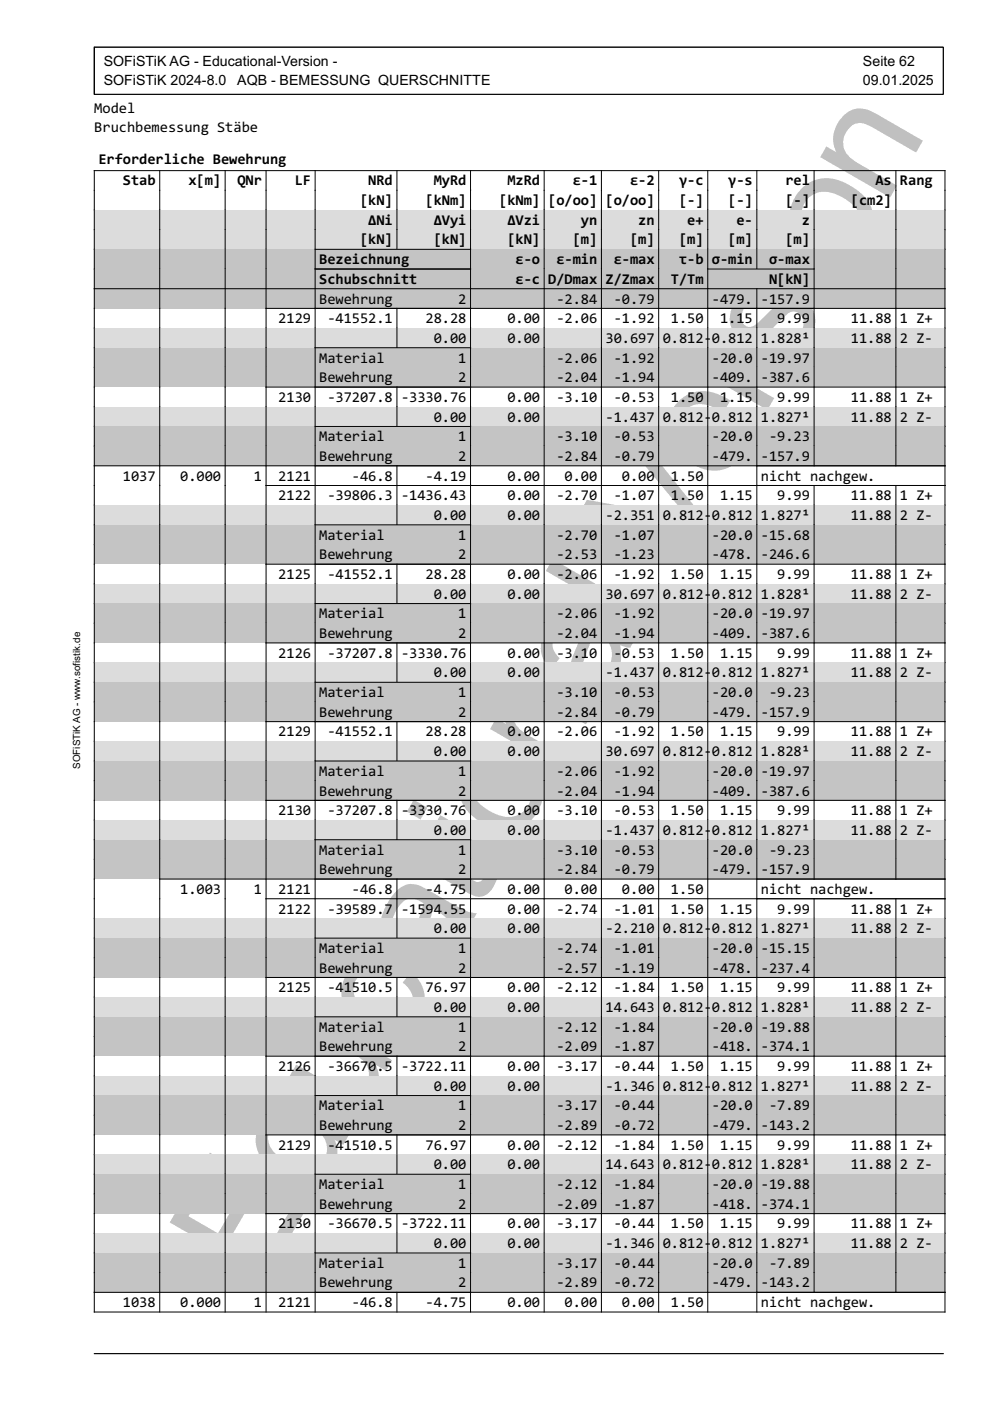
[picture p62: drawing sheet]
<svg xmlns="http://www.w3.org/2000/svg" width="210mm" height="297mm" viewBox="0 0 210 297" stroke-linecap="round" stroke-linejoin="round" font-family="sans-serif">
<defs><g id="words">
<text font-size="33" fill="#c0c0c0" x="55.1" y="273.3" transform="rotate(-60 55.1 273.3)">Educational Version</text>
<g font-size="3.2">
<text x="20" y="24">Model</text>
<text x="20" y="28">Bruchbemessung Stäbe</text>
<text x="20.9" y="34.7">Erforderliche Bewehrung</text>
<text x="26.1" y="39.3">Stab</text>
<text x="39.9" y="39.3">x[m]</text>
<text x="50.3" y="39.3">QNr</text>
<text x="62.5" y="39.3">LF</text>
<text x="78.1" y="39.3">NRd</text>
<text x="92" y="39.3">MyRd</text>
<text x="107.6" y="39.3">MzRd</text>
<text x="121.4" y="39.3">ε-1</text>
<text x="133.6" y="39.3">ε-2</text>
<text x="144" y="39.3">γ-c</text>
<text x="154.4" y="39.3">γ-s</text>
<text x="166.5" y="39.3">rel</text>
<text x="185.6" y="39.3">As</text>
<text x="190.8" y="39.3">Rang</text>
<text x="76.4" y="43.5">[kN]</text>
<text x="78.1" y="47.7">ΔNi</text>
<text x="90.2" y="43.5">[kNm]</text>
<text x="92" y="47.7">ΔVyi</text>
<text x="105.8" y="43.5">[kNm]</text>
<text x="107.6" y="47.7">ΔVzi</text>
<text x="116.2" y="43.5">[o/oo]</text>
<text x="123.2" y="47.7">yn</text>
<text x="128.4" y="43.5">[o/oo]</text>
<text x="135.3" y="47.7">zn</text>
<text x="144" y="43.5">[-]</text>
<text x="145.7" y="47.7">e+</text>
<text x="154.4" y="43.5">[-]</text>
<text x="156.1" y="47.7">e-</text>
<text x="166.5" y="43.5">[-]</text>
<text x="170" y="47.7">z</text>
<text x="180.4" y="43.5">[cm2]</text>
<text x="76.4" y="51.8">[kN]</text>
<text x="92" y="51.8">[kN]</text>
<text x="107.6" y="51.8">[kN]</text>
<text x="121.4" y="51.8">[m]</text>
<text x="133.6" y="51.8">[m]</text>
<text x="144" y="51.8">[m]</text>
<text x="154.4" y="51.8">[m]</text>
<text x="166.5" y="51.8">[m]</text>
<text x="67.7" y="56">Bezeichnung</text>
<text x="109.3" y="56">ε-o</text>
<text x="118" y="56">ε-min</text>
<text x="130.1" y="56">ε-max</text>
<text x="144" y="56">τ-b</text>
<text x="150.9" y="56">σ-min</text>
<text x="163.1" y="56">σ-max</text>
<text x="67.7" y="60.2">Schubschnitt</text>
<text x="67.7" y="64.4">Bewehrung</text>
<text x="97.2" y="64.4">2</text>
<text x="109.3" y="60.2">ε-c</text>
<text x="116.2" y="60.2">D/Dmax</text>
<text x="118" y="64.4">-2.84</text>
<text x="128.4" y="60.2">Z/Zmax</text>
<text x="130.1" y="64.4">-0.79</text>
<text x="142.3" y="60.2">T/Tm</text>
<text x="150.9" y="64.4">-479.</text>
<text x="161.3" y="64.4">-157.9</text>
<text x="163.1" y="60.2">N[kN]</text>
<text x="59" y="68.5">2129</text>
<text x="69.4" y="68.5">-41552.1</text>
<text x="90.2" y="68.5">28.28</text>
<text x="107.6" y="68.5">0.00</text>
<text x="118" y="68.5">-2.06</text>
<text x="130.1" y="68.5">-1.92</text>
<text x="142.3" y="68.5">1.50</text>
<text x="152.7" y="68.5">1.15</text>
<text x="164.8" y="68.5">9.99</text>
<text x="180.4" y="68.5">11.88</text>
<text x="190.8" y="68.5">1 Z+</text>
<text x="67.7" y="76.9">Material</text>
<text x="92" y="72.7">0.00</text>
<text x="97.2" y="76.9">1</text>
<text x="107.6" y="72.7">0.00</text>
<text x="118" y="76.9">-2.06</text>
<text x="128.4" y="72.7">30.697</text>
<text x="130.1" y="76.9">-1.92</text>
<text x="140.5" y="72.7">0.812-</text>
<text x="150.9" y="72.7">0.812</text>
<text x="150.9" y="76.9">-20.0</text>
<text x="161.3" y="72.7">1.828¹</text>
<text x="161.3" y="76.9">-19.97</text>
<text x="180.4" y="72.7">11.88</text>
<text x="190.8" y="72.7">2 Z-</text>
<text x="67.7" y="81">Bewehrung</text>
<text x="97.2" y="81">2</text>
<text x="118" y="81">-2.04</text>
<text x="130.1" y="81">-1.94</text>
<text x="150.9" y="81">-409.</text>
<text x="161.3" y="81">-387.6</text>
<text x="59" y="85.2">2130</text>
<text x="69.4" y="85.2">-37207.8</text>
<text x="85" y="85.2">-3330.76</text>
<text x="92" y="89.4">0.00</text>
<text x="107.6" y="85.2">0.00</text>
<text x="107.6" y="89.4">0.00</text>
<text x="118" y="85.2">-3.10</text>
<text x="128.4" y="89.4">-1.437</text>
<text x="130.1" y="85.2">-0.53</text>
<text x="140.5" y="89.4">0.812-</text>
<text x="142.3" y="85.2">1.50</text>
<text x="150.9" y="89.4">0.812</text>
<text x="152.7" y="85.2">1.15</text>
<text x="161.3" y="89.4">1.827¹</text>
<text x="164.8" y="85.2">9.99</text>
<text x="180.4" y="85.2">11.88</text>
<text x="180.4" y="89.4">11.88</text>
<text x="190.8" y="85.2">1 Z+</text>
<text x="190.8" y="89.4">2 Z-</text>
<text x="67.7" y="93.6">Material</text>
<text x="97.2" y="93.6">1</text>
<text x="118" y="93.6">-3.10</text>
<text x="130.1" y="93.6">-0.53</text>
<text x="150.9" y="93.6">-20.0</text>
<text x="163.1" y="93.6">-9.23</text>
<text x="26.1" y="101.9">1037</text>
<text x="38.2" y="101.9">0.000</text>
<text x="53.8" y="101.9">1</text>
<text x="59" y="101.9">2121</text>
<text x="67.7" y="97.7">Bewehrung</text>
<text x="74.6" y="101.9">-46.8</text>
<text x="90.2" y="101.9">-4.19</text>
<text x="97.2" y="97.7">2</text>
<text x="107.6" y="101.9">0.00</text>
<text x="118" y="97.7">-2.84</text>
<text x="119.7" y="101.9">0.00</text>
<text x="130.1" y="97.7">-0.79</text>
<text x="131.9" y="101.9">0.00</text>
<text x="142.3" y="101.9">1.50</text>
<text x="150.9" y="97.7">-479.</text>
<text x="161.3" y="97.7">-157.9</text>
<text x="161.3" y="101.9">nicht nachgew.</text>
<text x="59" y="106.1">2122</text>
<text x="69.4" y="106.1">-39806.3</text>
<text x="85" y="106.1">-1436.43</text>
<text x="107.6" y="106.1">0.00</text>
<text x="118" y="106.1">-2.70</text>
<text x="130.1" y="106.1">-1.07</text>
<text x="142.3" y="106.1">1.50</text>
<text x="152.7" y="106.1">1.15</text>
<text x="164.8" y="106.1">9.99</text>
<text x="180.4" y="106.1">11.88</text>
<text x="190.8" y="106.1">1 Z+</text>
<text x="92" y="110.3">0.00</text>
<text x="107.6" y="110.3">0.00</text>
<text x="128.4" y="110.3">-2.351</text>
<text x="140.5" y="110.3">0.812-</text>
<text x="150.9" y="110.3">0.812</text>
<text x="161.3" y="110.3">1.827¹</text>
<text x="180.4" y="110.3">11.88</text>
<text x="190.8" y="110.3">2 Z-</text>
<text x="67.7" y="114.4">Material</text>
<text x="67.7" y="118.6">Bewehrung</text>
<text x="97.2" y="114.4">1</text>
<text x="97.2" y="118.6">2</text>
<text x="118" y="114.4">-2.70</text>
<text x="118" y="118.6">-2.53</text>
<text x="130.1" y="114.4">-1.07</text>
<text x="130.1" y="118.6">-1.23</text>
<text x="150.9" y="114.4">-20.0</text>
<text x="150.9" y="118.6">-478.</text>
<text x="161.3" y="114.4">-15.68</text>
<text x="161.3" y="118.6">-246.6</text>
<text x="59" y="122.8">2125</text>
<text x="69.4" y="122.8">-41552.1</text>
<text x="90.2" y="122.8">28.28</text>
<text x="107.6" y="122.8">0.00</text>
<text x="118" y="122.8">-2.06</text>
<text x="130.1" y="122.8">-1.92</text>
<text x="142.3" y="122.8">1.50</text>
<text x="152.7" y="122.8">1.15</text>
<text x="164.8" y="122.8">9.99</text>
<text x="180.4" y="122.8">11.88</text>
<text x="190.8" y="122.8">1 Z+</text>
<text x="67.7" y="131.1">Material</text>
<text x="92" y="126.9">0.00</text>
<text x="97.2" y="131.1">1</text>
<text x="107.6" y="126.9">0.00</text>
<text x="118" y="131.1">-2.06</text>
<text x="128.4" y="126.9">30.697</text>
<text x="130.1" y="131.1">-1.92</text>
<text x="140.5" y="126.9">0.812-</text>
<text x="150.9" y="126.9">0.812</text>
<text x="150.9" y="131.1">-20.0</text>
<text x="161.3" y="126.9">1.828¹</text>
<text x="161.3" y="131.1">-19.97</text>
<text x="180.4" y="126.9">11.88</text>
<text x="190.8" y="126.9">2 Z-</text>
<text x="67.7" y="135.3">Bewehrung</text>
<text x="97.2" y="135.3">2</text>
<text x="118" y="135.3">-2.04</text>
<text x="130.1" y="135.3">-1.94</text>
<text x="150.9" y="135.3">-409.</text>
<text x="161.3" y="135.3">-387.6</text>
<text x="59" y="139.5">2126</text>
<text x="69.4" y="139.5">-37207.8</text>
<text x="85" y="139.5">-3330.76</text>
<text x="92" y="143.6">0.00</text>
<text x="107.6" y="139.5">0.00</text>
<text x="107.6" y="143.6">0.00</text>
<text x="118" y="139.5">-3.10</text>
<text x="128.4" y="143.6">-1.437</text>
<text x="130.1" y="139.5">-0.53</text>
<text x="140.5" y="143.6">0.812-</text>
<text x="142.3" y="139.5">1.50</text>
<text x="150.9" y="143.6">0.812</text>
<text x="152.7" y="139.5">1.15</text>
<text x="161.3" y="143.6">1.827¹</text>
<text x="164.8" y="139.5">9.99</text>
<text x="180.4" y="139.5">11.88</text>
<text x="180.4" y="143.6">11.88</text>
<text x="190.8" y="139.5">1 Z+</text>
<text x="190.8" y="143.6">2 Z-</text>
<text x="67.7" y="147.8">Material</text>
<text x="97.2" y="147.8">1</text>
<text x="118" y="147.8">-3.10</text>
<text x="130.1" y="147.8">-0.53</text>
<text x="150.9" y="147.8">-20.0</text>
<text x="163.1" y="147.8">-9.23</text>
<text x="67.7" y="152">Bewehrung</text>
<text x="97.2" y="152">2</text>
<text x="118" y="152">-2.84</text>
<text x="130.1" y="152">-0.79</text>
<text x="150.9" y="152">-479.</text>
<text x="161.3" y="152">-157.9</text>
<text x="59" y="156.1">2129</text>
<text x="69.4" y="156.1">-41552.1</text>
<text x="90.2" y="156.1">28.28</text>
<text x="92" y="160.3">0.00</text>
<text x="107.6" y="156.1">0.00</text>
<text x="107.6" y="160.3">0.00</text>
<text x="118" y="156.1">-2.06</text>
<text x="128.4" y="160.3">30.697</text>
<text x="130.1" y="156.1">-1.92</text>
<text x="140.5" y="160.3">0.812-</text>
<text x="142.3" y="156.1">1.50</text>
<text x="150.9" y="160.3">0.812</text>
<text x="152.7" y="156.1">1.15</text>
<text x="161.3" y="160.3">1.828¹</text>
<text x="164.8" y="156.1">9.99</text>
<text x="180.4" y="156.1">11.88</text>
<text x="180.4" y="160.3">11.88</text>
<text x="190.8" y="156.1">1 Z+</text>
<text x="190.8" y="160.3">2 Z-</text>
<text x="67.7" y="164.5">Material</text>
<text x="97.2" y="164.5">1</text>
<text x="118" y="164.5">-2.06</text>
<text x="130.1" y="164.5">-1.92</text>
<text x="150.9" y="164.5">-20.0</text>
<text x="161.3" y="164.5">-19.97</text>
<text x="59" y="172.8">2130</text>
<text x="67.7" y="168.7">Bewehrung</text>
<text x="69.4" y="172.8">-37207.8</text>
<text x="85" y="172.8">-3330.76</text>
<text x="97.2" y="168.7">2</text>
<text x="107.6" y="172.8">0.00</text>
<text x="118" y="168.7">-2.04</text>
<text x="118" y="172.8">-3.10</text>
<text x="130.1" y="168.7">-1.94</text>
<text x="130.1" y="172.8">-0.53</text>
<text x="142.3" y="172.8">1.50</text>
<text x="150.9" y="168.7">-409.</text>
<text x="152.7" y="172.8">1.15</text>
<text x="161.3" y="168.7">-387.6</text>
<text x="164.8" y="172.8">9.99</text>
<text x="180.4" y="172.8">11.88</text>
<text x="190.8" y="172.8">1 Z+</text>
<text x="92" y="177">0.00</text>
<text x="107.6" y="177">0.00</text>
<text x="128.4" y="177">-1.437</text>
<text x="140.5" y="177">0.812-</text>
<text x="150.9" y="177">0.812</text>
<text x="161.3" y="177">1.827¹</text>
<text x="180.4" y="177">11.88</text>
<text x="190.8" y="177">2 Z-</text>
<text x="67.7" y="181.2">Material</text>
<text x="67.7" y="185.4">Bewehrung</text>
<text x="97.2" y="181.2">1</text>
<text x="97.2" y="185.4">2</text>
<text x="118" y="181.2">-3.10</text>
<text x="118" y="185.4">-2.84</text>
<text x="130.1" y="181.2">-0.53</text>
<text x="130.1" y="185.4">-0.79</text>
<text x="150.9" y="181.2">-20.0</text>
<text x="150.9" y="185.4">-479.</text>
<text x="161.3" y="185.4">-157.9</text>
<text x="163.1" y="181.2">-9.23</text>
<text x="38.2" y="189.5">1.003</text>
<text x="53.8" y="189.5">1</text>
<text x="59" y="189.5">2121</text>
<text x="74.6" y="189.5">-46.8</text>
<text x="90.2" y="189.5">-4.75</text>
<text x="107.6" y="189.5">0.00</text>
<text x="119.7" y="189.5">0.00</text>
<text x="131.9" y="189.5">0.00</text>
<text x="142.3" y="189.5">1.50</text>
<text x="161.3" y="189.5">nicht nachgew.</text>
<text x="59" y="193.7">2122</text>
<text x="69.4" y="193.7">-39589.7</text>
<text x="85" y="193.7">-1594.55</text>
<text x="92" y="197.9">0.00</text>
<text x="107.6" y="193.7">0.00</text>
<text x="107.6" y="197.9">0.00</text>
<text x="118" y="193.7">-2.74</text>
<text x="128.4" y="197.9">-2.210</text>
<text x="130.1" y="193.7">-1.01</text>
<text x="140.5" y="197.9">0.812-</text>
<text x="142.3" y="193.7">1.50</text>
<text x="150.9" y="197.9">0.812</text>
<text x="152.7" y="193.7">1.15</text>
<text x="161.3" y="197.9">1.827¹</text>
<text x="164.8" y="193.7">9.99</text>
<text x="180.4" y="193.7">11.88</text>
<text x="180.4" y="197.9">11.88</text>
<text x="190.8" y="193.7">1 Z+</text>
<text x="190.8" y="197.9">2 Z-</text>
<text x="67.7" y="202">Material</text>
<text x="97.2" y="202">1</text>
<text x="118" y="202">-2.74</text>
<text x="130.1" y="202">-1.01</text>
<text x="150.9" y="202">-20.0</text>
<text x="161.3" y="202">-15.15</text>
<text x="67.7" y="206.2">Bewehrung</text>
<text x="97.2" y="206.2">2</text>
<text x="118" y="206.2">-2.57</text>
<text x="130.1" y="206.2">-1.19</text>
<text x="150.9" y="206.2">-478.</text>
<text x="161.3" y="206.2">-237.4</text>
<text x="59" y="210.4">2125</text>
<text x="69.4" y="210.4">-41510.5</text>
<text x="90.2" y="210.4">76.97</text>
<text x="92" y="214.6">0.00</text>
<text x="107.6" y="210.4">0.00</text>
<text x="107.6" y="214.6">0.00</text>
<text x="118" y="210.4">-2.12</text>
<text x="128.4" y="214.6">14.643</text>
<text x="130.1" y="210.4">-1.84</text>
<text x="140.5" y="214.6">0.812-</text>
<text x="142.3" y="210.4">1.50</text>
<text x="150.9" y="214.6">0.812</text>
<text x="152.7" y="210.4">1.15</text>
<text x="161.3" y="214.6">1.828¹</text>
<text x="164.8" y="210.4">9.99</text>
<text x="180.4" y="210.4">11.88</text>
<text x="180.4" y="214.6">11.88</text>
<text x="190.8" y="210.4">1 Z+</text>
<text x="190.8" y="214.6">2 Z-</text>
<text x="67.7" y="218.7">Material</text>
<text x="97.2" y="218.7">1</text>
<text x="118" y="218.7">-2.12</text>
<text x="130.1" y="218.7">-1.84</text>
<text x="150.9" y="218.7">-20.0</text>
<text x="161.3" y="218.7">-19.88</text>
<text x="59" y="227.1">2126</text>
<text x="67.7" y="222.9">Bewehrung</text>
<text x="69.4" y="227.1">-36670.5</text>
<text x="85" y="227.1">-3722.11</text>
<text x="97.2" y="222.9">2</text>
<text x="107.6" y="227.1">0.00</text>
<text x="118" y="222.9">-2.09</text>
<text x="118" y="227.1">-3.17</text>
<text x="130.1" y="222.9">-1.87</text>
<text x="130.1" y="227.1">-0.44</text>
<text x="142.3" y="227.1">1.50</text>
<text x="150.9" y="222.9">-418.</text>
<text x="152.7" y="227.1">1.15</text>
<text x="161.3" y="222.9">-374.1</text>
<text x="164.8" y="227.1">9.99</text>
<text x="180.4" y="227.1">11.88</text>
<text x="190.8" y="227.1">1 Z+</text>
<text x="92" y="231.2">0.00</text>
<text x="107.6" y="231.2">0.00</text>
<text x="128.4" y="231.2">-1.346</text>
<text x="140.5" y="231.2">0.812-</text>
<text x="150.9" y="231.2">0.812</text>
<text x="161.3" y="231.2">1.827¹</text>
<text x="180.4" y="231.2">11.88</text>
<text x="190.8" y="231.2">2 Z-</text>
<text x="67.7" y="235.4">Material</text>
<text x="67.7" y="239.6">Bewehrung</text>
<text x="97.2" y="235.4">1</text>
<text x="97.2" y="239.6">2</text>
<text x="118" y="235.4">-3.17</text>
<text x="118" y="239.6">-2.89</text>
<text x="130.1" y="235.4">-0.44</text>
<text x="130.1" y="239.6">-0.72</text>
<text x="150.9" y="235.4">-20.0</text>
<text x="150.9" y="239.6">-479.</text>
<text x="161.3" y="239.6">-143.2</text>
<text x="163.1" y="235.4">-7.89</text>
<text x="59" y="243.8">2129</text>
<text x="69.4" y="243.8">-41510.5</text>
<text x="90.2" y="243.8">76.97</text>
<text x="107.6" y="243.8">0.00</text>
<text x="118" y="243.8">-2.12</text>
<text x="130.1" y="243.8">-1.84</text>
<text x="142.3" y="243.8">1.50</text>
<text x="152.7" y="243.8">1.15</text>
<text x="164.8" y="243.8">9.99</text>
<text x="180.4" y="243.8">11.88</text>
<text x="190.8" y="243.8">1 Z+</text>
<text x="92" y="247.9">0.00</text>
<text x="107.6" y="247.9">0.00</text>
<text x="128.4" y="247.9">14.643</text>
<text x="140.5" y="247.9">0.812-</text>
<text x="150.9" y="247.9">0.812</text>
<text x="161.3" y="247.9">1.828¹</text>
<text x="180.4" y="247.9">11.88</text>
<text x="190.8" y="247.9">2 Z-</text>
<text x="67.7" y="252.1">Material</text>
<text x="67.7" y="256.3">Bewehrung</text>
<text x="97.2" y="252.1">1</text>
<text x="97.2" y="256.3">2</text>
<text x="118" y="252.1">-2.12</text>
<text x="118" y="256.3">-2.09</text>
<text x="130.1" y="252.1">-1.84</text>
<text x="130.1" y="256.3">-1.87</text>
<text x="150.9" y="252.1">-20.0</text>
<text x="150.9" y="256.3">-418.</text>
<text x="161.3" y="252.1">-19.88</text>
<text x="161.3" y="256.3">-374.1</text>
<text x="59" y="260.5">2130</text>
<text x="69.4" y="260.5">-36670.5</text>
<text x="85" y="260.5">-3722.11</text>
<text x="107.6" y="260.5">0.00</text>
<text x="118" y="260.5">-3.17</text>
<text x="130.1" y="260.5">-0.44</text>
<text x="142.3" y="260.5">1.50</text>
<text x="152.7" y="260.5">1.15</text>
<text x="164.8" y="260.5">9.99</text>
<text x="180.4" y="260.5">11.88</text>
<text x="190.8" y="260.5">1 Z+</text>
<text x="67.7" y="268.8">Material</text>
<text x="92" y="264.6">0.00</text>
<text x="97.2" y="268.8">1</text>
<text x="107.6" y="264.6">0.00</text>
<text x="118" y="268.8">-3.17</text>
<text x="128.4" y="264.6">-1.346</text>
<text x="130.1" y="268.8">-0.44</text>
<text x="140.5" y="264.6">0.812-</text>
<text x="150.9" y="264.6">0.812</text>
<text x="150.9" y="268.8">-20.0</text>
<text x="161.3" y="264.6">1.827¹</text>
<text x="163.1" y="268.8">-7.89</text>
<text x="180.4" y="264.6">11.88</text>
<text x="190.8" y="264.6">2 Z-</text>
<text x="67.7" y="273">Bewehrung</text>
<text x="97.2" y="273">2</text>
<text x="118" y="273">-2.89</text>
<text x="130.1" y="273">-0.72</text>
<text x="150.9" y="273">-479.</text>
<text x="161.3" y="273">-143.2</text>
<text x="26.1" y="277.1">1038</text>
<text x="38.2" y="277.1">0.000</text>
<text x="53.8" y="277.1">1</text>
<text x="59" y="277.1">2121</text>
<text x="74.6" y="277.1">-46.8</text>
<text x="90.2" y="277.1">-4.75</text>
<text x="107.6" y="277.1">0.00</text>
<text x="119.7" y="277.1">0.00</text>
<text x="131.9" y="277.1">0.00</text>
<text x="142.3" y="277.1">1.50</text>
<text x="161.3" y="277.1">nicht nachgew.</text>
</g>
<g font-size="3">
<text x="22" y="14">SOFiSTiK AG - Educational-Version -</text>
<text x="22" y="18">SOFiSTiK 2024-8.0</text>
<text x="50.3" y="18">AQB - BEMESSUNG QUERSCHNITTE</text>
<text x="183" y="14">Seite 62</text>
<text x="183" y="18">09.01.2025</text>
</g>
<text font-size="2.1" x="17" y="163" transform="rotate(-90 17 163)">SOFiSTiK AG - www.sofistik.de</text>
</g></defs>
<g fill="none" stroke="#000" stroke-width=".21">
<path d="M20 10h180v10h-180zM33.9 36.2v8.3M47.7 36.2v8.3M56.4 36.2v8.3M66.8 36.2v8.3M84.2 36.2v8.3M99.8 36.2v8.3M115.4 36.2v8.3M127.5 36.2v8.3M139.7 36.2v8.3M150.1 36.2v8.3M160.5 36.2v8.3"/>
<path d="M172.6 36.2v8.3M189.9 36.2v8.3M20 44.5v-8.3h180.4v8.3M20 287h180"/>
</g>
<path d="M20 44.5h180.4v4.2h-180.4z" fill="#dcdcdc"/>
<g fill="none" stroke="#000" stroke-width=".21">
<path d="M20 44.5v4.2M33.9 44.5v4.2M47.7 44.5v4.2M56.4 44.5v4.2M66.8 44.5v4.2M84.2 44.5v4.2M99.8 44.5v4.2M115.4 44.5v4.2M127.5 44.5v4.2M139.7 44.5v4.2M150.1 44.5v4.2M160.5 44.5v4.2"/>
<path d="M172.6 44.5v4.2M189.9 44.5v4.2M200.4 44.5v4.2"/>
</g>
<path d="M20 48.7h180.4v4.2h-180.4z" fill="#dcdcdc"/>
<g fill="none" stroke="#000" stroke-width=".21">
<path d="M20 48.7v4.2M33.9 48.7v4.2M47.7 48.7v4.2M56.4 48.7v4.2M66.8 48.7v4.2M84.2 48.7v4.2M99.8 48.7v4.2M115.4 48.7v4.2M127.5 48.7v4.2M139.7 48.7v4.2M150.1 48.7v4.2M160.5 48.7v4.2"/>
<path d="M172.6 48.7v4.2M189.9 48.7v4.2M200.4 48.7v4.2"/>
</g>
<path d="M20 52.9h180.4v4.1h-180.4z" fill="#c4c4c4"/>
<g fill="none" stroke="#000" stroke-width=".21">
<path d="M20 52.9v4.1M33.9 52.9v4.1M47.7 52.9v4.1M56.4 52.9v4.1M66.8 57v-4.1h33v4.1M115.4 52.9v4.1M127.5 52.9v4.1M139.7 52.9v4.1M150.1 52.9v4.1M160.5 52.9v4.1M172.6 52.9v4.1M189.9 52.9v4.1"/>
<path d="M200.4 52.9v4.1"/>
</g>
<path d="M20 57h180.4v4.2h-180.4z" fill="#c4c4c4"/>
<path d="M20 57v4.2M33.9 57v4.2M47.7 57v4.2M56.4 57v4.2M115.4 57v4.2M127.5 57v4.2M139.7 57v4.2M189.9 57v4.2M200.4 57v4.2M66.8 61.2v-4.2h33v4.2M150.1 61.2v-4.2h22.5v4.2" fill="none" stroke="#000" stroke-width=".21"/>
<path d="M20 61.2h180.4v4.2h-180.4z" fill="#c4c4c4"/>
<g fill="none" stroke="#000" stroke-width=".21">
<path d="M20 69.6v-8.4h180.4v8.4M33.9 61.2v8.4M47.7 61.2v8.4M56.4 61.2v8.4M56.4 65.4h144M66.8 61.2v8.4M84.2 65.4v4.2M99.8 61.2v8.4M115.4 61.2v8.4M127.5 61.2v8.4M139.7 61.2v8.4M150.1 61.2v8.4"/>
<path d="M160.5 61.2v8.4M172.6 61.2v8.4M189.9 61.2v8.4"/>
</g>
<path d="M20 69.6h180.4v4.1h-180.4z" fill="#dcdcdc"/>
<g fill="none" stroke="#000" stroke-width=".21">
<path d="M20 69.6v4.1M33.9 69.6v4.1M47.7 69.6v4.1M56.4 69.6v4.1M66.8 69.6v4.1M84.2 69.6v4.1M99.8 69.6v4.1M115.4 69.6v4.1M127.5 69.6v4.1M139.7 69.6v4.1M150.1 69.6v4.1M160.5 69.6v4.1"/>
<path d="M172.6 69.6v4.1M189.9 69.6v4.1M200.4 69.6v4.1"/>
</g>
<path d="M20 73.7h180.4v4.2h-180.4z" fill="#c4c4c4"/>
<g fill="none" stroke="#000" stroke-width=".21">
<path d="M20 73.7v4.2M33.9 73.7v4.2M47.7 73.7v4.2M56.4 73.7v4.2M66.8 77.9v-4.2h33v4.2M115.4 73.7v4.2M127.5 73.7v4.2M139.7 73.7v4.2M150.1 73.7v4.2M160.5 73.7v4.2M172.6 73.7v4.2M189.9 73.7v4.2"/>
<path d="M200.4 73.7v4.2"/>
</g>
<path d="M20 77.9h180.4v4.2h-180.4z" fill="#c4c4c4"/>
<g fill="none" stroke="#000" stroke-width=".21">
<path d="M20 77.9v8.3M33.9 77.9v8.3M47.7 77.9v8.3M56.4 77.9v8.3M66.8 77.9v8.3M99.8 77.9v8.3M115.4 77.9v8.3M127.5 77.9v8.3M139.7 77.9v8.3M150.1 77.9v8.3M160.5 77.9v8.3M172.6 77.9v8.3"/>
<path d="M189.9 77.9v8.3M200.4 77.9v8.3M56.4 82.1h144M84.2 82.1v4.1"/>
</g>
<path d="M20 86.2h180.4v4.2h-180.4z" fill="#dcdcdc"/>
<g fill="none" stroke="#000" stroke-width=".21">
<path d="M20 86.2v4.2M33.9 86.2v4.2M47.7 86.2v4.2M56.4 86.2v4.2M66.8 86.2v4.2M84.2 86.2v4.2M99.8 86.2v4.2M115.4 86.2v4.2M127.5 86.2v4.2M139.7 86.2v4.2M150.1 86.2v4.2M160.5 86.2v4.2"/>
<path d="M172.6 86.2v4.2M189.9 86.2v4.2M200.4 86.2v4.2"/>
</g>
<path d="M20 90.4h180.4v4.2h-180.4z" fill="#c4c4c4"/>
<g fill="none" stroke="#000" stroke-width=".21">
<path d="M20 90.4v4.2M33.9 90.4v4.2M47.7 90.4v4.2M56.4 90.4v4.2M66.8 94.6v-4.2h33v4.2M115.4 90.4v4.2M127.5 90.4v4.2M139.7 90.4v4.2M150.1 90.4v4.2M160.5 90.4v4.2M172.6 90.4v4.2M189.9 90.4v4.2"/>
<path d="M200.4 90.4v4.2"/>
</g>
<path d="M20 94.6h180.4v4.2h-180.4z" fill="#c4c4c4"/>
<g fill="none" stroke="#000" stroke-width=".21">
<path d="M20 94.6v12.5M20 98.8h180.4M33.9 94.6v12.5M47.7 94.6v12.5M56.4 94.6v12.5M66.8 94.6v12.5M84.2 98.8v8.3M99.8 94.6v12.5M115.4 94.6v12.5M127.5 94.6v12.5M139.7 94.6v12.5M150.1 94.6v12.5"/>
<path d="M160.5 94.6v12.5M172.6 94.6v4.2M189.9 94.6v4.2M200.4 94.6v12.5M56.4 102.9h144M172.6 102.9v4.2M189.9 102.9v4.2"/>
</g>
<path d="M20 107.1h180.4v4.2h-180.4z" fill="#dcdcdc"/>
<g fill="none" stroke="#000" stroke-width=".21">
<path d="M20 107.1v4.2M33.9 107.1v4.2M47.7 107.1v4.2M56.4 107.1v4.2M66.8 107.1v4.2M84.2 107.1v4.2M99.8 107.1v4.2M115.4 107.1v4.2M127.5 107.1v4.2M139.7 107.1v4.2M150.1 107.1v4.2M160.5 107.1v4.2"/>
<path d="M172.6 107.1v4.2M189.9 107.1v4.2M200.4 107.1v4.2"/>
</g>
<path d="M20 111.3h180.4v4.2h-180.4z" fill="#c4c4c4"/>
<g fill="none" stroke="#000" stroke-width=".21">
<path d="M20 111.3v4.2M33.9 111.3v4.2M47.7 111.3v4.2M56.4 111.3v4.2M66.8 115.5v-4.2h33v4.2M115.4 111.3v4.2M127.5 111.3v4.2M139.7 111.3v4.2M150.1 111.3v4.2M160.5 111.3v4.2M172.6 111.3v4.2M189.9 111.3v4.2"/>
<path d="M200.4 111.3v4.2"/>
</g>
<path d="M20 115.5h180.4v4.1h-180.4z" fill="#c4c4c4"/>
<g fill="none" stroke="#000" stroke-width=".21">
<path d="M20 115.5v8.3M33.9 115.5v8.3M47.7 115.5v8.3M56.4 115.5v8.3M56.4 119.6h144M66.8 115.5v8.3M84.2 119.6v4.2M99.8 115.5v8.3M115.4 115.5v8.3M127.5 115.5v8.3M139.7 115.5v8.3M150.1 115.5v8.3"/>
<path d="M160.5 115.5v8.3M172.6 115.5v8.3M189.9 115.5v8.3M200.4 115.5v8.3"/>
</g>
<path d="M20 123.8h180.4v4.2h-180.4z" fill="#dcdcdc"/>
<g fill="none" stroke="#000" stroke-width=".21">
<path d="M20 123.8v4.2M33.9 123.8v4.2M47.7 123.8v4.2M56.4 123.8v4.2M66.8 123.8v4.2M84.2 123.8v4.2M99.8 123.8v4.2M115.4 123.8v4.2M127.5 123.8v4.2M139.7 123.8v4.2M150.1 123.8v4.2M160.5 123.8v4.2"/>
<path d="M172.6 123.8v4.2M189.9 123.8v4.2M200.4 123.8v4.2"/>
</g>
<path d="M20 128h180.4v4.1h-180.4z" fill="#c4c4c4"/>
<g fill="none" stroke="#000" stroke-width=".21">
<path d="M20 128v4.1M33.9 128v4.1M47.7 128v4.1M56.4 128v4.1M66.8 132.1v-4.1h33v4.1M115.4 128v4.1M127.5 128v4.1M139.7 128v4.1M150.1 128v4.1M160.5 128v4.1M172.6 128v4.1M189.9 128v4.1"/>
<path d="M200.4 128v4.1"/>
</g>
<path d="M20 132.1h180.4v4.2h-180.4z" fill="#c4c4c4"/>
<g fill="none" stroke="#000" stroke-width=".21">
<path d="M20 132.1v8.4M33.9 132.1v8.4M47.7 132.1v8.4M56.4 132.1v8.4M56.4 136.3h144M66.8 132.1v8.4M84.2 136.3v4.2M99.8 132.1v8.4M115.4 132.1v8.4M127.5 132.1v8.4M139.7 132.1v8.4M150.1 132.1v8.4"/>
<path d="M160.5 132.1v8.4M172.6 132.1v8.4M189.9 132.1v8.4M200.4 132.1v8.4"/>
</g>
<path d="M20 140.5h180.4v4.2h-180.4z" fill="#dcdcdc"/>
<g fill="none" stroke="#000" stroke-width=".21">
<path d="M20 140.5v4.2M33.9 140.5v4.2M47.7 140.5v4.2M56.4 140.5v4.2M66.8 140.5v4.2M84.2 140.5v4.2M99.8 140.5v4.2M115.4 140.5v4.2M127.5 140.5v4.2M139.7 140.5v4.2M150.1 140.5v4.2M160.5 140.5v4.2"/>
<path d="M172.6 140.5v4.2M189.9 140.5v4.2M200.4 140.5v4.2"/>
</g>
<path d="M20 144.7h180.4v4.1h-180.4z" fill="#c4c4c4"/>
<g fill="none" stroke="#000" stroke-width=".21">
<path d="M20 144.7v4.1M33.9 144.7v4.1M47.7 144.7v4.1M56.4 144.7v4.1M66.8 148.8v-4.1h33v4.1M115.4 144.7v4.1M127.5 144.7v4.1M139.7 144.7v4.1M150.1 144.7v4.1M160.5 144.7v4.1M172.6 144.7v4.1M189.9 144.7v4.1"/>
<path d="M200.4 144.7v4.1"/>
</g>
<path d="M20 148.8h180.4v4.2h-180.4z" fill="#c4c4c4"/>
<g fill="none" stroke="#000" stroke-width=".21">
<path d="M20 148.8v8.4M33.9 148.8v8.4M47.7 148.8v8.4M56.4 148.8v8.4M56.4 153h144M66.8 148.8v8.4M84.2 153v4.2M99.8 148.8v8.4M115.4 148.8v8.4M127.5 148.8v8.4M139.7 148.8v8.4M150.1 148.8v8.4"/>
<path d="M160.5 148.8v8.4M172.6 148.8v8.4M189.9 148.8v8.4M200.4 148.8v8.4"/>
</g>
<path d="M20 157.2h180.4v4.1h-180.4z" fill="#dcdcdc"/>
<g fill="none" stroke="#000" stroke-width=".21">
<path d="M20 157.2v4.1M33.9 157.2v4.1M47.7 157.2v4.1M56.4 157.2v4.1M66.8 157.2v4.1M84.2 157.2v4.1M99.8 157.2v4.1M115.4 157.2v4.1M127.5 157.2v4.1M139.7 157.2v4.1M150.1 157.2v4.1M160.5 157.2v4.1"/>
<path d="M172.6 157.2v4.1M189.9 157.2v4.1M200.4 157.2v4.1"/>
</g>
<path d="M20 161.3h180.4v4.2h-180.4z" fill="#c4c4c4"/>
<g fill="none" stroke="#000" stroke-width=".21">
<path d="M20 161.3v4.2M33.9 161.3v4.2M47.7 161.3v4.2M56.4 161.3v4.2M66.8 165.5v-4.2h33v4.2M115.4 161.3v4.2M127.5 161.3v4.2M139.7 161.3v4.2M150.1 161.3v4.2M160.5 161.3v4.2M172.6 161.3v4.2M189.9 161.3v4.2"/>
<path d="M200.4 161.3v4.2"/>
</g>
<path d="M20 165.5h180.4v4.2h-180.4z" fill="#c4c4c4"/>
<g fill="none" stroke="#000" stroke-width=".21">
<path d="M20 165.5v8.4M33.9 165.5v8.4M47.7 165.5v8.4M56.4 165.5v8.4M56.4 169.7h144M66.8 165.5v8.4M84.2 169.7v4.2M99.8 165.5v8.4M115.4 165.5v8.4M127.5 165.5v8.4M139.7 165.5v8.4M150.1 165.5v8.4"/>
<path d="M160.5 165.5v8.4M172.6 165.5v8.4M189.9 165.5v8.4M200.4 165.5v8.4"/>
</g>
<path d="M20 173.9h180.4v4.1h-180.4z" fill="#dcdcdc"/>
<g fill="none" stroke="#000" stroke-width=".21">
<path d="M20 173.9v4.1M33.9 173.9v4.1M47.7 173.9v4.1M56.4 173.9v4.1M66.8 173.9v4.1M84.2 173.9v4.1M99.8 173.9v4.1M115.4 173.9v4.1M127.5 173.9v4.1M139.7 173.9v4.1M150.1 173.9v4.1M160.5 173.9v4.1"/>
<path d="M172.6 173.9v4.1M189.9 173.9v4.1M200.4 173.9v4.1"/>
</g>
<path d="M20 178h180.4v4.2h-180.4z" fill="#c4c4c4"/>
<g fill="none" stroke="#000" stroke-width=".21">
<path d="M20 178v4.2M33.9 178v4.2M47.7 178v4.2M56.4 178v4.2M115.4 178v4.2M127.5 178v4.2M139.7 178v4.2M150.1 178v4.2M160.5 178v4.2M172.6 178v4.2M189.9 178v4.2M200.4 178v4.2"/>
<path d="M66.8 182.2v-4.2h33v4.2"/>
</g>
<path d="M20 182.2h180.4v4.2h-180.4z" fill="#c4c4c4"/>
<g fill="none" stroke="#000" stroke-width=".21">
<path d="M20 182.2v12.5M33.9 182.2v12.5M33.9 186.4h166.5M47.7 182.2v12.5M56.4 182.2v12.5M56.4 190.6h144M66.8 182.2v12.5M84.2 186.4v8.3M99.8 182.2v12.5M115.4 182.2v12.5M127.5 182.2v12.5M139.7 182.2v12.5"/>
<path d="M150.1 182.2v12.5M160.5 182.2v12.5M172.6 182.2v4.2M172.6 190.6v4.1M189.9 182.2v4.2M189.9 190.6v4.1M200.4 182.2v12.5"/>
</g>
<path d="M20 194.7h180.4v4.2h-180.4z" fill="#dcdcdc"/>
<g fill="none" stroke="#000" stroke-width=".21">
<path d="M20 194.7v4.2M33.9 194.7v4.2M47.7 194.7v4.2M56.4 194.7v4.2M66.8 194.7v4.2M84.2 194.7v4.2M99.8 194.7v4.2M115.4 194.7v4.2M127.5 194.7v4.2M139.7 194.7v4.2M150.1 194.7v4.2M160.5 194.7v4.2"/>
<path d="M172.6 194.7v4.2M189.9 194.7v4.2M200.4 194.7v4.2"/>
</g>
<path d="M20 198.9h180.4v4.2h-180.4z" fill="#c4c4c4"/>
<g fill="none" stroke="#000" stroke-width=".21">
<path d="M20 198.9v4.2M33.9 198.9v4.2M47.7 198.9v4.2M56.4 198.9v4.2M115.4 198.9v4.2M127.5 198.9v4.2M139.7 198.9v4.2M150.1 198.9v4.2M160.5 198.9v4.2M172.6 198.9v4.2M189.9 198.9v4.2M200.4 198.9v4.2"/>
<path d="M66.8 203.1v-4.2h33v4.2"/>
</g>
<path d="M20 203.1h180.4v4.1h-180.4z" fill="#c4c4c4"/>
<g fill="none" stroke="#000" stroke-width=".21">
<path d="M20 203.1v8.3M33.9 203.1v8.3M47.7 203.1v8.3M56.4 203.1v8.3M56.4 207.2h144M66.8 203.1v8.3M84.2 207.2v4.2M99.8 203.1v8.3M115.4 203.1v8.3M127.5 203.1v8.3M139.7 203.1v8.3M150.1 203.1v8.3"/>
<path d="M160.5 203.1v8.3M172.6 203.1v8.3M189.9 203.1v8.3M200.4 203.1v8.3"/>
</g>
<path d="M20 211.4h180.4v4.2h-180.4z" fill="#dcdcdc"/>
<g fill="none" stroke="#000" stroke-width=".21">
<path d="M20 211.4v4.2M33.9 211.4v4.2M47.7 211.4v4.2M56.4 211.4v4.2M66.8 211.4v4.2M84.2 211.4v4.2M99.8 211.4v4.2M115.4 211.4v4.2M127.5 211.4v4.2M139.7 211.4v4.2M150.1 211.4v4.2M160.5 211.4v4.2"/>
<path d="M172.6 211.4v4.2M189.9 211.4v4.2M200.4 211.4v4.2"/>
</g>
<path d="M20 215.6h180.4v4.2h-180.4z" fill="#c4c4c4"/>
<g fill="none" stroke="#000" stroke-width=".21">
<path d="M20 215.6v4.2M33.9 215.6v4.2M47.7 215.6v4.2M56.4 215.6v4.2M66.8 219.8v-4.2h33v4.2M115.4 215.6v4.2M127.5 215.6v4.2M139.7 215.6v4.2M150.1 215.6v4.2M160.5 215.6v4.2M172.6 215.6v4.2M189.9 215.6v4.2"/>
<path d="M200.4 215.6v4.2"/>
</g>
<path d="M20 219.8h180.4v4.1h-180.4z" fill="#c4c4c4"/>
<g fill="none" stroke="#000" stroke-width=".21">
<path d="M20 219.8v8.3M33.9 219.8v8.3M47.7 219.8v8.3M56.4 219.8v8.3M66.8 219.8v8.3M99.8 219.8v8.3M115.4 219.8v8.3M127.5 219.8v8.3M139.7 219.8v8.3M150.1 219.8v8.3M160.5 219.8v8.3M172.6 219.8v8.3"/>
<path d="M189.9 219.8v8.3M200.4 219.8v8.3M56.4 223.9h144M84.2 223.9v4.2"/>
</g>
<path d="M20 228.1h180.4v4.2h-180.4z" fill="#dcdcdc"/>
<g fill="none" stroke="#000" stroke-width=".21">
<path d="M20 228.1v4.2M33.9 228.1v4.2M47.7 228.1v4.2M56.4 228.1v4.2M66.8 228.1v4.2M84.2 228.1v4.2M99.8 228.1v4.2M115.4 228.1v4.2M127.5 228.1v4.2M139.7 228.1v4.2M150.1 228.1v4.2M160.5 228.1v4.2"/>
<path d="M172.6 228.1v4.2M189.9 228.1v4.2M200.4 228.1v4.2"/>
</g>
<path d="M20 232.3h180.4v4.1h-180.4z" fill="#c4c4c4"/>
<g fill="none" stroke="#000" stroke-width=".21">
<path d="M20 232.3v4.1M33.9 232.3v4.1M47.7 232.3v4.1M56.4 232.3v4.1M66.8 236.4v-4.1h33v4.1M115.4 232.3v4.1M127.5 232.3v4.1M139.7 232.3v4.1M150.1 232.3v4.1M160.5 232.3v4.1M172.6 232.3v4.1M189.9 232.3v4.1"/>
<path d="M200.4 232.3v4.1"/>
</g>
<path d="M20 236.4h180.4v4.2h-180.4z" fill="#c4c4c4"/>
<g fill="none" stroke="#000" stroke-width=".21">
<path d="M20 236.4v8.4M33.9 236.4v8.4M47.7 236.4v8.4M56.4 236.4v8.4M66.8 236.4v8.4M99.8 236.4v8.4M115.4 236.4v8.4M127.5 236.4v8.4M139.7 236.4v8.4M150.1 236.4v8.4M160.5 236.4v8.4M172.6 236.4v8.4"/>
<path d="M189.9 236.4v8.4M200.4 236.4v8.4M56.4 240.6h144M84.2 240.6v4.2"/>
</g>
<path d="M20 244.8h180.4v4.2h-180.4z" fill="#dcdcdc"/>
<g fill="none" stroke="#000" stroke-width=".21">
<path d="M20 244.8v4.2M33.9 244.8v4.2M47.7 244.8v4.2M56.4 244.8v4.2M66.8 244.8v4.2M84.2 244.8v4.2M99.8 244.8v4.2M115.4 244.8v4.2M127.5 244.8v4.2M139.7 244.8v4.2M150.1 244.8v4.2M160.5 244.8v4.2"/>
<path d="M172.6 244.8v4.2M189.9 244.8v4.2M200.4 244.8v4.2"/>
</g>
<path d="M20 249h180.4v4.1h-180.4z" fill="#c4c4c4"/>
<g fill="none" stroke="#000" stroke-width=".21">
<path d="M20 249v4.1M33.9 249v4.1M47.7 249v4.1M56.4 249v4.1M66.8 253.1v-4.1h33v4.1M115.4 249v4.1M127.5 249v4.1M139.7 249v4.1M150.1 249v4.1M160.5 249v4.1M172.6 249v4.1M189.9 249v4.1"/>
<path d="M200.4 249v4.1"/>
</g>
<path d="M20 253.1h180.4v4.2h-180.4z" fill="#c4c4c4"/>
<g fill="none" stroke="#000" stroke-width=".21">
<path d="M20 253.1v8.4M33.9 253.1v8.4M47.7 253.1v8.4M56.4 253.1v8.4M56.4 257.3h144M66.8 253.1v8.4M84.2 257.3v4.2M99.8 253.1v8.4M115.4 253.1v8.4M127.5 253.1v8.4M139.7 253.1v8.4M150.1 253.1v8.4"/>
<path d="M160.5 253.1v8.4M172.6 253.1v8.4M189.9 253.1v8.4M200.4 253.1v8.4"/>
</g>
<path d="M20 261.5h180.4v4.2h-180.4z" fill="#dcdcdc"/>
<g fill="none" stroke="#000" stroke-width=".21">
<path d="M20 261.5v4.2M33.9 261.5v4.2M47.7 261.5v4.2M56.4 261.5v4.2M66.8 261.5v4.2M84.2 261.5v4.2M99.8 261.5v4.2M115.4 261.5v4.2M127.5 261.5v4.2M139.7 261.5v4.2M150.1 261.5v4.2M160.5 261.5v4.2"/>
<path d="M172.6 261.5v4.2M189.9 261.5v4.2M200.4 261.5v4.2"/>
</g>
<path d="M20 265.7h180.4v4.1h-180.4z" fill="#c4c4c4"/>
<g fill="none" stroke="#000" stroke-width=".21">
<path d="M20 265.7v4.1M33.9 265.7v4.1M47.7 265.7v4.1M56.4 265.7v4.1M66.8 269.8v-4.1h33v4.1M115.4 265.7v4.1M127.5 265.7v4.1M139.7 265.7v4.1M150.1 265.7v4.1M160.5 265.7v4.1M172.6 265.7v4.1M189.9 265.7v4.1"/>
<path d="M200.4 265.7v4.1"/>
</g>
<path d="M20 269.8h180.4v4.2h-180.4z" fill="#c4c4c4"/>
<g fill="none" stroke="#000" stroke-width=".21">
<path d="M20 269.8v8.4h180.4v-8.4M20 274h180.4M33.9 269.8v8.4M47.7 269.8v8.4M56.4 269.8v8.4M66.8 269.8v8.4M84.2 274v4.2M99.8 269.8v8.4M115.4 269.8v8.4M127.5 269.8v8.4M139.7 269.8v8.4M150.1 269.8v8.4"/>
<path d="M160.5 269.8v8.4M172.6 269.8v4.2M189.9 269.8v4.2"/>
</g>
<use href="#words"/>
</svg>
